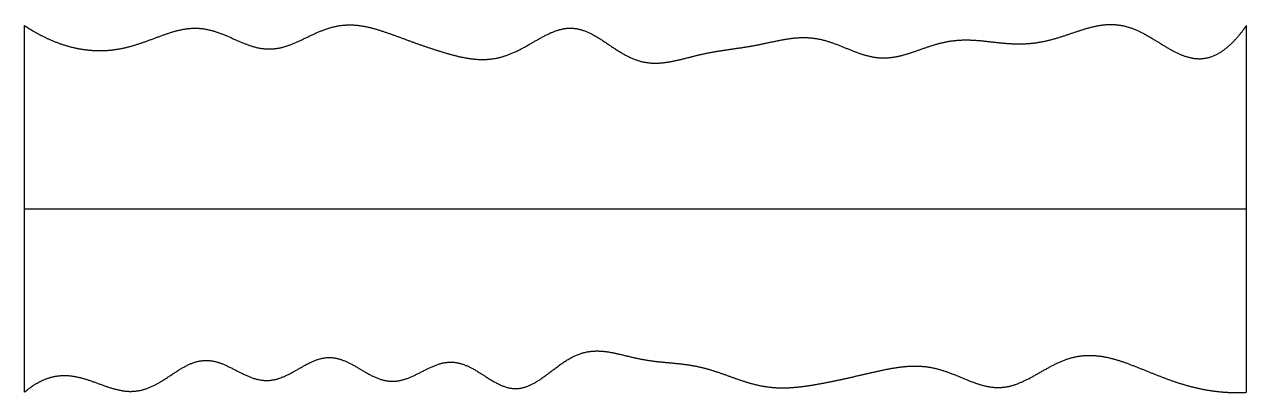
# Model space of a CAD drawing. Header units: millimetres. Extents: x 0 to 10, y 0 to 3.
import ezdxf

# ---------------------------------------------------------------- set-up
doc = ezdxf.new("R2010")
doc.units = ezdxf.units.MM
doc.layers.get('0').update_dxf_attribs({"linetype": 'CONTINUOUS'})

msp = doc.modelspace()

# ---------------------------------------------------------------- linework, layer by layer
for points in [[(0, 3), (0.019, 2.987), (0.058, 2.962), (0.116, 2.928), (0.195, 2.888), (0.293, 2.849), (0.393, 2.819), (0.493, 2.8), (0.594, 2.792), (0.695, 2.795), (0.796, 2.81), (0.898, 2.836), (0.999, 2.871), (1.101, 2.91), (1.202, 2.947), (1.303, 2.974), (1.403, 2.983), (1.504, 2.971), (1.604, 2.939), (1.704, 2.894), (1.804, 2.849), (1.903, 2.814), (2.002, 2.802), (2.101, 2.814), (2.2, 2.849), (2.298, 2.897), (2.398, 2.946), (2.499, 2.985), (2.6, 3.007), (2.702, 3.008), (2.804, 2.992), (2.905, 2.963), (3.006, 2.928), (3.106, 2.891), (3.205, 2.854), (3.304, 2.82), (3.403, 2.788), (3.503, 2.758), (3.604, 2.734), (3.705, 2.72), (3.807, 2.72), (3.91, 2.74), (4.011, 2.779), (4.112, 2.833), (4.212, 2.893), (4.31, 2.946), (4.408, 2.98), (4.504, 2.984), (4.6, 2.956), (4.696, 2.903), (4.792, 2.836), (4.889, 2.771), (4.988, 2.719), (5.088, 2.692), (5.189, 2.688), (5.291, 2.703), (5.394, 2.728), (5.496, 2.755), (5.597, 2.778), (5.699, 2.795), (5.799, 2.809), (5.9, 2.823), (6.001, 2.841), (6.102, 2.863), (6.204, 2.885), (6.306, 2.901), (6.407, 2.905), (6.508, 2.892), (6.609, 2.862), (6.709, 2.821), (6.808, 2.779), (6.908, 2.746), (7.007, 2.73), (7.107, 2.736), (7.207, 2.76), (7.307, 2.795), (7.408, 2.832), (7.51, 2.863), (7.611, 2.88), (7.713, 2.885), (7.815, 2.878), (7.917, 2.866), (8.018, 2.854), (8.119, 2.848), (8.221, 2.85), (8.322, 2.864), (8.423, 2.888), (8.525, 2.921), (8.627, 2.957), (8.729, 2.989), (8.83, 3.01), (8.931, 3.012), (9.03, 2.993), (9.129, 2.953), (9.226, 2.897), (9.323, 2.835), (9.419, 2.778), (9.515, 2.737), (9.611, 2.721), (9.707, 2.735), (9.804, 2.784), (9.882, 2.852), (9.941, 2.92), (9.98, 2.972), (10, 3)], [(0, 0), (0, 0.12), (0, 0.36), (0, 0.72), (0, 1.2), (0, 1.8), (0, 2.28), (0, 2.64), (0, 2.88), (0, 3)], [(10, 0), (10, 0.12), (10, 0.36), (10, 0.72), (10, 1.2), (10, 1.8), (10, 2.28), (10, 2.64), (10, 2.88), (10, 3)], [(0, 1.5), (0.4, 1.5), (1.2, 1.5), (2.4, 1.5), (4, 1.5), (6, 1.5), (7.6, 1.5), (8.8, 1.5), (9.6, 1.5), (10, 1.5)], [(0, 0), (0.02, 0.017), (0.06, 0.049), (0.119, 0.088), (0.2, 0.124), (0.3, 0.143), (0.402, 0.136), (0.504, 0.11), (0.606, 0.071), (0.709, 0.033), (0.81, 0.006), (0.911, 0.003), (1.011, 0.028), (1.109, 0.079), (1.207, 0.146), (1.304, 0.211), (1.401, 0.256), (1.499, 0.269), (1.598, 0.247), (1.697, 0.199), (1.797, 0.143), (1.898, 0.101), (1.998, 0.088), (2.098, 0.112), (2.197, 0.163), (2.296, 0.224), (2.395, 0.274), (2.493, 0.294), (2.591, 0.275), (2.69, 0.226), (2.789, 0.163), (2.888, 0.109), (2.987, 0.082), (3.087, 0.092), (3.187, 0.133), (3.287, 0.188), (3.387, 0.236), (3.486, 0.256), (3.586, 0.238), (3.685, 0.188), (3.784, 0.121), (3.882, 0.06), (3.979, 0.024), (4.075, 0.027), (4.17, 0.068), (4.266, 0.136), (4.363, 0.213), (4.461, 0.282), (4.56, 0.327), (4.661, 0.343), (4.763, 0.336), (4.865, 0.314), (4.968, 0.287), (5.071, 0.265), (5.173, 0.251), (5.275, 0.242), (5.376, 0.233), (5.476, 0.219), (5.576, 0.197), (5.675, 0.165), (5.775, 0.129), (5.875, 0.093), (5.975, 0.062), (6.076, 0.042), (6.178, 0.034), (6.28, 0.037), (6.382, 0.048), (6.484, 0.065), (6.585, 0.084), (6.686, 0.105), (6.787, 0.128), (6.887, 0.151), (6.988, 0.174), (7.089, 0.196), (7.191, 0.212), (7.293, 0.218), (7.395, 0.211), (7.497, 0.187), (7.599, 0.15), (7.7, 0.106), (7.8, 0.066), (7.9, 0.039), (7.998, 0.034), (8.096, 0.054), (8.193, 0.096), (8.29, 0.151), (8.389, 0.209), (8.488, 0.259), (8.589, 0.293), (8.691, 0.306), (8.793, 0.301), (8.896, 0.28), (8.997, 0.248), (9.098, 0.209), (9.197, 0.168), (9.296, 0.129), (9.394, 0.092), (9.493, 0.06), (9.592, 0.034), (9.692, 0.014), (9.793, 0.002), (9.875, -0.003), (9.937, -0.003), (9.979, -0.001), (10, 0)]]:
    msp.add_open_spline(points, degree=5)

doc.saveas('drawing.dxf')
